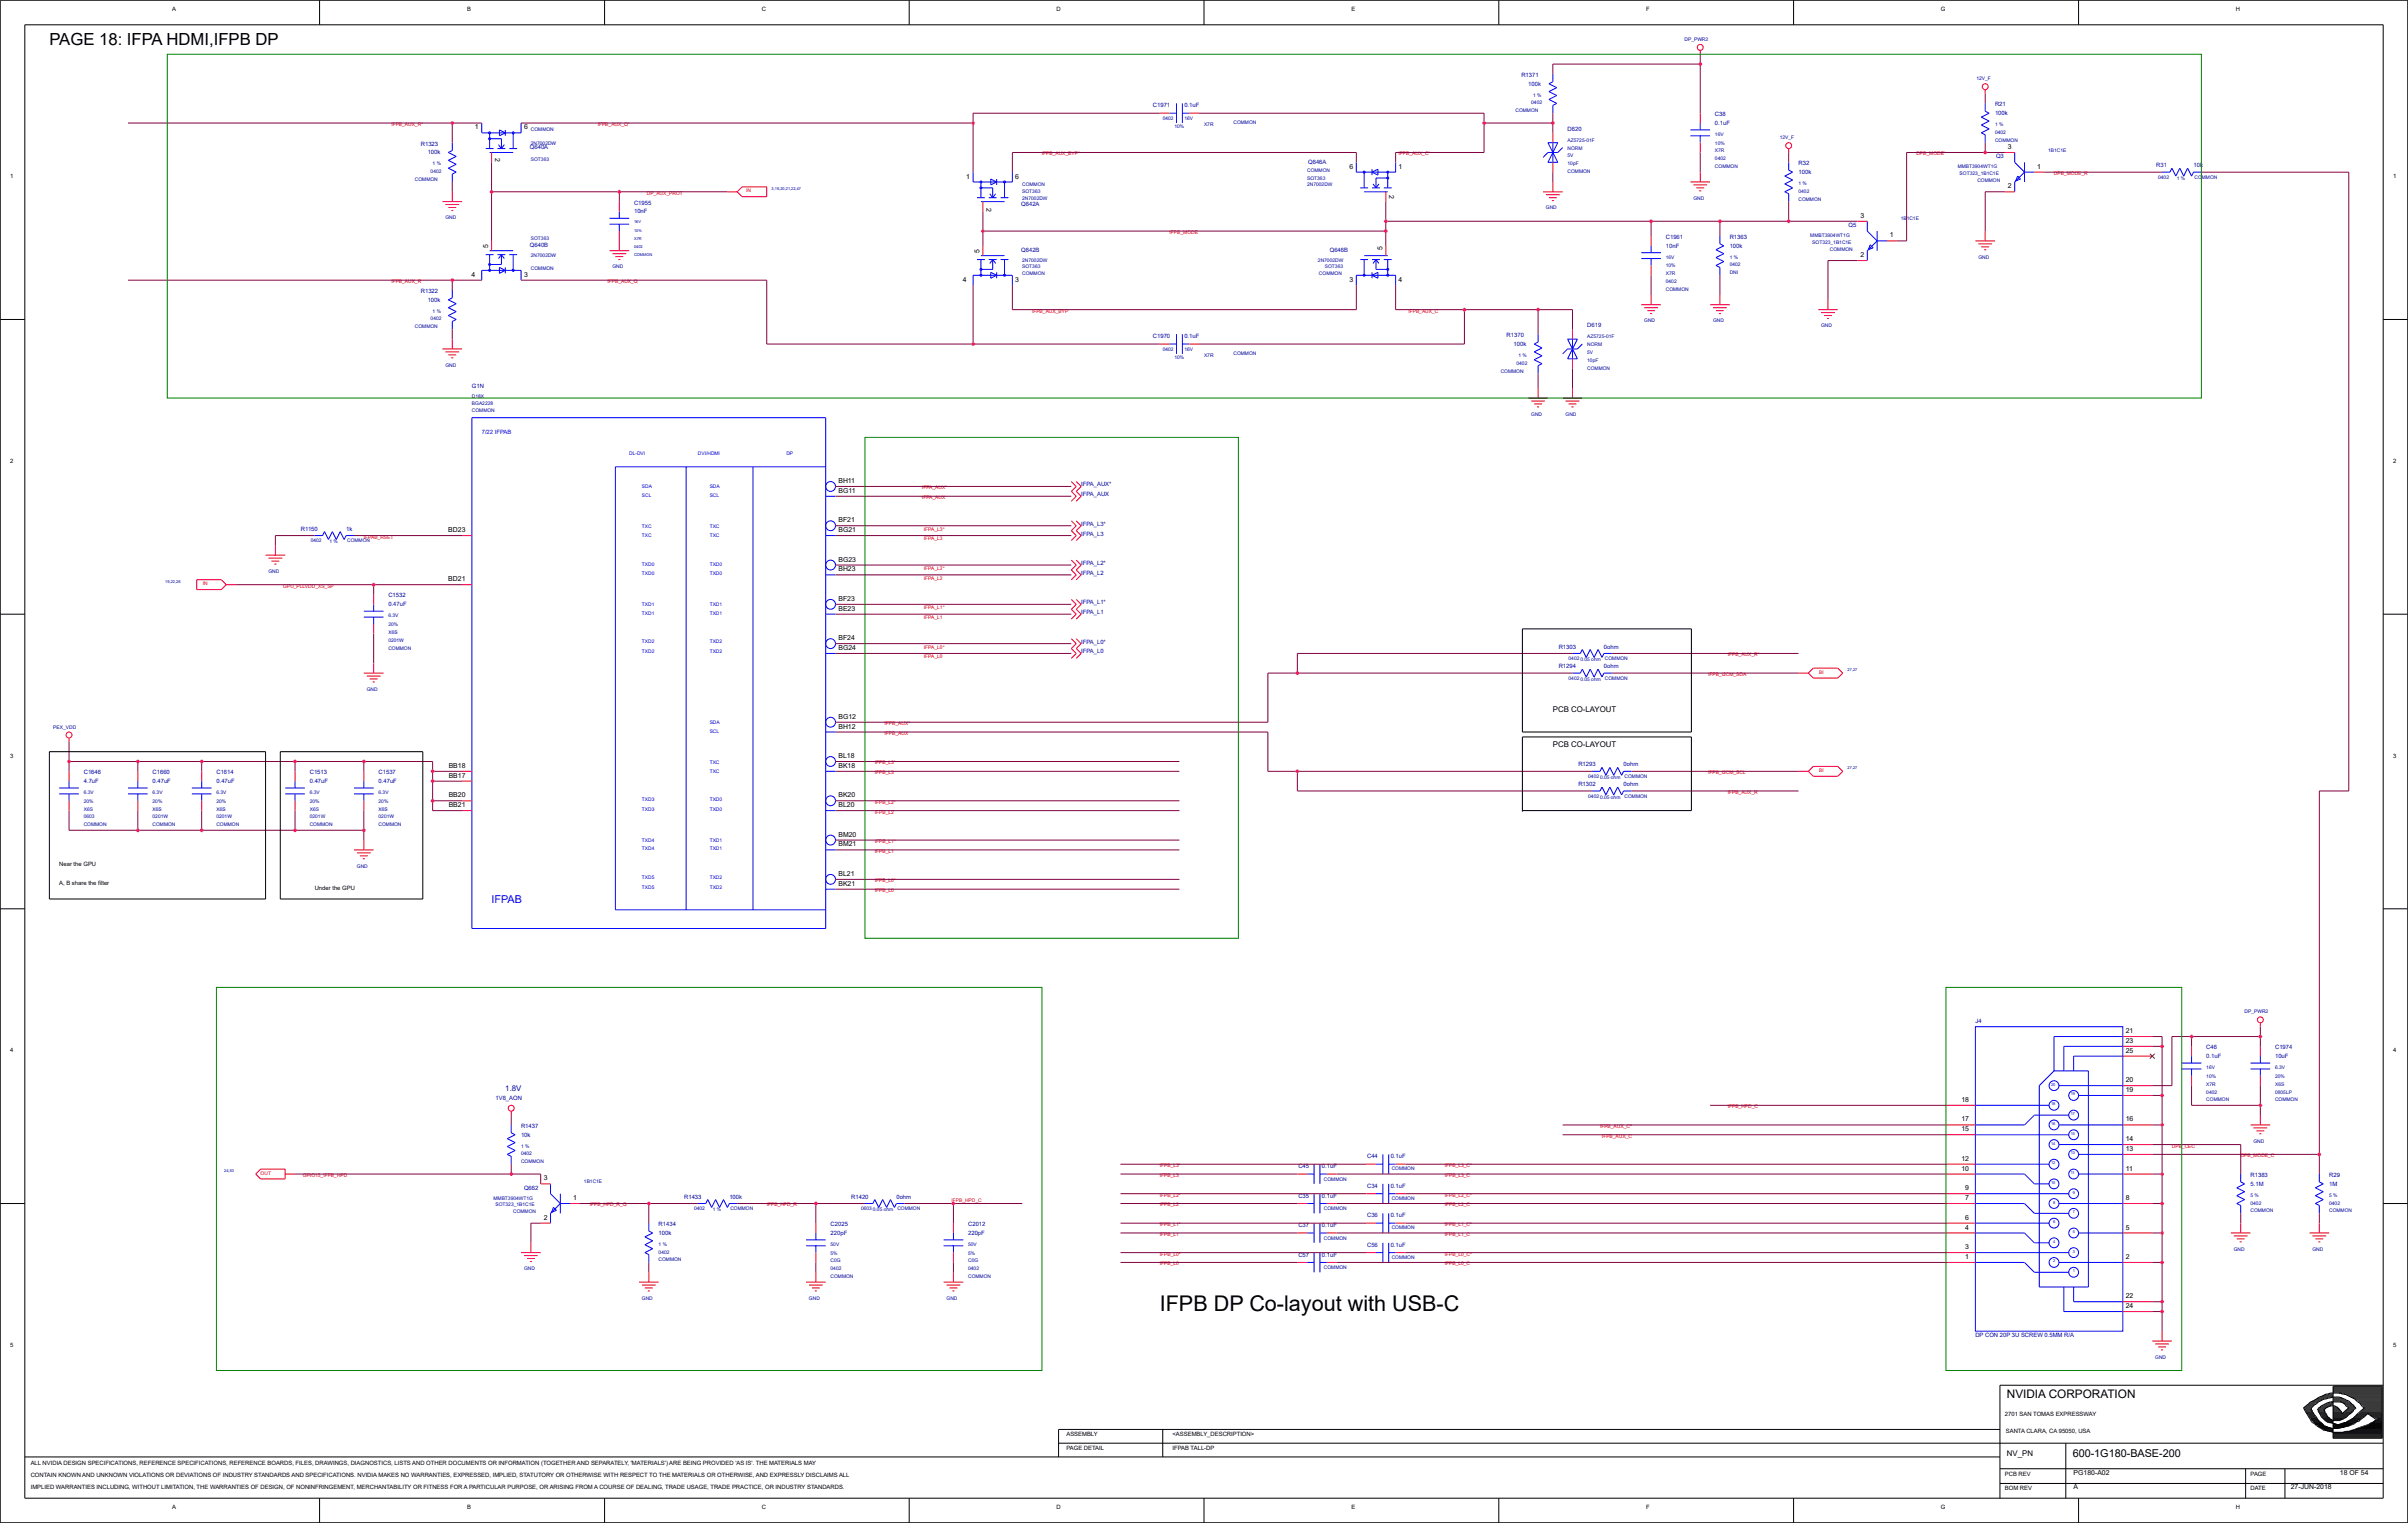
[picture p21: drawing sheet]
<svg xmlns="http://www.w3.org/2000/svg" width="158mm" height="100mm" viewBox="0 0 158 100" stroke-linecap="round" stroke-linejoin="round" font-family="sans-serif">
<defs><g id="words">
<text font-size="1.4" x="76.1" y="86.1">IFPB DP Co-layout with USB-C</text>
<text font-size="1.1" x="3.2" y="3">PAGE 18: IFPA HDMI,IFPB DP</text>
<text font-size=".8" x="131.7" y="91.8">NVIDIA CORPORATION</text>
<text font-size=".7" fill="#00f" x="32.3" y="59.3">IFPAB</text>
<text font-size=".7" x="136.1" y="95.7">600-1G180-BASE-200</text>
<g font-size=".5">
<text x="31.2" y="8.5">1</text>
<text x="32.5" y="10.4" transform="rotate(90 32.5 10.4)">2</text>
<text x="34.4" y="8.5">6</text>
<text x="63.4" y="11.7">1</text>
<text x="66.7" y="11.7">6</text>
<text x="88.6" y="11.1">6</text>
<text x="91.8" y="11.1">1</text>
<text x="131.8" y="9.8">3</text>
<text x="133.7" y="11.1">1</text>
<text x="32" y="16.3" transform="rotate(-90 32 16.3)">5</text>
<text x="64.3" y="16.6" transform="rotate(-90 64.3 16.6)">5</text>
<text x="64.7" y="13.6" transform="rotate(90 64.7 13.6)">2</text>
<text x="90.7" y="16.4" transform="rotate(-90 90.7 16.4)">5</text>
<text x="91.2" y="12.8" transform="rotate(90 91.2 12.8)">2</text>
<text x="122.1" y="16.9">2</text>
<text x="122.1" y="14.3">3</text>
<text x="124.1" y="15.6">1</text>
<text x="131.8" y="12.4">2</text>
<text x="31" y="18.2">4</text>
<text x="34.4" y="18.2">3</text>
<text x="63.2" y="18.5">4</text>
<text x="66.7" y="18.5">3</text>
<text x="88.6" y="18.5">3</text>
<text x="91.8" y="18.5">4</text>
<text x="29.4" y="34.9">BD23</text>
<text x="55" y="34.9">BG21</text>
<text x="55" y="34.3">BF21</text>
<text x="55" y="32.4">BG11</text>
<text x="55" y="31.7">BH11</text>
<text x="29.4" y="38.2">BD21</text>
<text x="55" y="40.1">BE23</text>
<text x="55" y="39.5">BF23</text>
<text x="55" y="37.5">BH23</text>
<text x="55" y="36.9">BG23</text>
<text x="55" y="47.8">BH12</text>
<text x="55" y="47.2">BG12</text>
<text x="55" y="42.7">BG24</text>
<text x="55" y="42">BF24</text>
<text x="101.9" y="46.8">PCB CO-LAYOUT</text>
<text x="29.5" y="53">BB21</text>
<text x="29.5" y="52.4">BB20</text>
<text x="29.5" y="51.1">BB17</text>
<text x="29.5" y="50.4">BB18</text>
<text x="55" y="53">BL20</text>
<text x="55" y="52.4">BK20</text>
<text x="55" y="50.4">BK18</text>
<text x="55" y="49.8">BL18</text>
<text x="101.9" y="49">PCB CO-LAYOUT</text>
<text x="55" y="58.2">BK21</text>
<text x="55" y="57.5">BL21</text>
<text x="55" y="55.6">BM21</text>
<text x="55" y="54.9">BM20</text>
<text x="139.5" y="71.7">19</text>
<text x="139.5" y="71.1">20</text>
<text x="139.5" y="67.8">21</text>
<text x="139.5" y="68.5">23</text>
<text x="139.5" y="69.1">25</text>
<text x="35.7" y="77.5">3</text>
<text x="128.8" y="76.9">10</text>
<text x="128.8" y="76.2">12</text>
<text x="128.8" y="74.3">15</text>
<text x="128.8" y="73.7">17</text>
<text x="128.8" y="72.4">18</text>
<text x="139.5" y="76.9">11</text>
<text x="139.5" y="75.6">13</text>
<text x="139.5" y="74.9">14</text>
<text x="139.5" y="73.7">16</text>
<text x="35.7" y="80.1">2</text>
<text x="37.6" y="78.8">1</text>
<text x="129" y="82.7">1</text>
<text x="129" y="82">3</text>
<text x="129" y="80.7">4</text>
<text x="129" y="80.1">6</text>
<text x="129" y="78.8">7</text>
<text x="129" y="78.2">9</text>
<text x="139.5" y="82.7">2</text>
<text x="139.5" y="80.7">5</text>
<text x="139.5" y="78.8">8</text>
<text x="139.5" y="85.3">22</text>
<text x="139.5" y="85.9">24</text>
<text x="131.7" y="95.6">NV_PN</text>
<text x="136.1" y="97.8">A</text>
<text x="136.1" y="96.8">PG180-A02</text>
<text x="150.4" y="97.8">27-JUN-2018</text>
<text x="153.6" y="96.8">18 OF 54</text>
</g>
<text font-size=".5" fill="#0000a0" x="33.2" y="71.6">1.8V</text>
<g font-size=".4">
<text x="11.3" y=".7">A</text>
<text x="30.7" y=".7">B</text>
<text x="50" y=".7">C</text>
<text x="69.4" y=".7">D</text>
<text x="88.7" y=".7">E</text>
<text x="108.1" y=".7">F</text>
<text x="127.4" y=".7">G</text>
<text x="146.8" y=".7">H</text>
<text x=".7" y="11.7">1</text>
<text x="157.1" y="11.7">1</text>
<text x=".7" y="30.4">2</text>
<text x="157.1" y="30.4">2</text>
<text x=".7" y="49.8">3</text>
<text x="157.1" y="49.8">3</text>
<text x="3.9" y="56.8">Near the GPU</text>
<text x="3.9" y="58.1">A, B share the filter</text>
<text x="20.7" y="58.5">Under the GPU</text>
<text x=".7" y="69.1">4</text>
<text x="157.1" y="69.1">4</text>
<text x=".7" y="88.5">5</text>
<text x="157.1" y="88.5">5</text>
<text x="70" y="95.2">PAGE DETAIL</text>
<text x="70" y="94.3">ASSEMBLY</text>
<text x="77" y="94.3">&lt;ASSEMBLY_DESCRIPTION&gt;</text>
<text x="77" y="95.2">IFPAB TALL-DP</text>
<text x="131.6" y="93">2701 SAN TOMAS EXPRESSWAY</text>
<text x="131.7" y="94.1">SANTA CLARA, CA 95050, USA</text>
<text x="2" y="97">CONTAIN KNOWN AND UNKNOWN VIOLATIONS OR DEVIATIONS OF INDUSTRY STANDARDS AND SPECIFICATIONS. NVIDIA MAKES NO WARRANTIES, EXPRESSED, IMPLIED, STATUTORY OR OTHERWISE WITH RESPECT TO THE MATERIALS OR OTHERWISE, AND EXPRESSLY DISCLAIMS ALL</text>
<text x="2" y="96.2">ALL NVIDIA DESIGN SPECIFICATIONS, REFERENCE SPECIFICATIONS, REFERENCE BOARDS, FILES, DRAWINGS, DIAGNOSTICS, LISTS AND OTHER DOCUMENTS OR INFORMATION (TOGETHER AND SEPARATELY, 'MATERIALS') ARE BEING PROVIDED 'AS IS'. THE MATERIALS MAY</text>
<text x="2" y="97.8">IMPLIED WARRANTIES INCLUDING, WITHOUT LIMITATION, THE WARRANTIES OF DESIGN, OF NONINFRINGEMENT, MERCHANTABILITY OR FITNESS FOR A PARTICULAR PURPOSE, OR ARISING FROM A COURSE OF DEALING, TRADE USAGE, TRADE PRACTICE, OR INDUSTRY STANDARDS.</text>
<text x="11.3" y="99.1">A</text>
<text x="30.7" y="99.1">B</text>
<text x="50" y="99.1">C</text>
<text x="69.4" y="99.1">D</text>
<text x="88.7" y="99.1">E</text>
<text x="108.1" y="99.1">F</text>
<text x="127.4" y="99.1">G</text>
<text x="131.6" y="97.9">BOM REV</text>
<text x="131.6" y="96.9">PCB REV</text>
<text x="146.8" y="99.1">H</text>
<text x="147.7" y="96.9">PAGE</text>
<text x="147.7" y="97.9">DATE</text>
</g>
<g font-size=".4" fill="#0000a0">
<text x="99.9" y="5">R1371</text>
<text x="100.3" y="5.6">100k</text>
<text x="27.6" y="9.6">R1323</text>
<text x="28.1" y="10.1">100k</text>
<text x="34.8" y="9.8">Q640A</text>
<text x="75.7" y="7">C1971</text>
<text x="77.7" y="7">0.1uF</text>
<text x="85.9" y="10.8">Q646A</text>
<text x="102.9" y="8.6">D620</text>
<text x="112.6" y="7.6">C38</text>
<text x="112.6" y="8.2">0.1uF</text>
<text x="118.1" y="10.9">R32</text>
<text x="118.1" y="11.4">100k</text>
<text x="131" y="7">R21</text>
<text x="131" y="7.6">100k</text>
<text x="131" y="10.4">Q3</text>
<text x="141.5" y="11">R31</text>
<text x="144" y="11">10k</text>
<text x="34.8" y="16.2">Q640B</text>
<text x="41.6" y="13.4">C1955</text>
<text x="41.6" y="14">10nF</text>
<text x="67" y="16.5">Q642B</text>
<text x="67" y="13.5">Q642A</text>
<text x="87.3" y="16.5">Q646B</text>
<text x="109.4" y="15.7">C1961</text>
<text x="109.4" y="16.3">10nF</text>
<text x="113.6" y="15.7">R1363</text>
<text x="113.6" y="16.3">100k</text>
<text x="121.4" y="14.9">Q5</text>
<text x="27.6" y="19.2">R1322</text>
<text x="28.1" y="19.8">100k</text>
<text x="75.7" y="22.2">C1970</text>
<text x="77.7" y="22.2">0.1uF</text>
<text x="98.9" y="22.1">R1370</text>
<text x="99.4" y="22.7">100k</text>
<text x="104.2" y="21.5">D619</text>
<text x="31" y="25.5">G1N</text>
<text x="19.8" y="34.9">R1150</text>
<text x="22.7" y="34.9">1k</text>
<text x="71" y="31.9">IFPA_AUX*</text>
<text x="71" y="32.6">IFPA_AUX</text>
<text x="71" y="34.5">IFPA_L3*</text>
<text x="71" y="35.2">IFPA_L3</text>
<text x="25.5" y="39.2">C1532</text>
<text x="25.5" y="39.8">0.47uF</text>
<text x="71" y="37.1">IFPA_L2*</text>
<text x="71" y="37.8">IFPA_L2</text>
<text x="71" y="39.7">IFPA_L1*</text>
<text x="71" y="40.3">IFPA_L1</text>
<text x="71" y="42.3">IFPA_L0*</text>
<text x="71" y="42.9">IFPA_L0</text>
<text x="102.3" y="42.6">R1303</text>
<text x="102.3" y="43.9">R1294</text>
<text x="105.3" y="42.6">0ohm</text>
<text x="105.3" y="43.9">0ohm</text>
<text x="5.5" y="50.8">C1646</text>
<text x="5.5" y="51.4">4.7uF</text>
<text x="10" y="50.8">C1660</text>
<text x="10" y="51.4">0.47uF</text>
<text x="14.2" y="50.8">C1614</text>
<text x="14.2" y="51.4">0.47uF</text>
<text x="20.3" y="50.8">C1513</text>
<text x="20.3" y="51.4">0.47uF</text>
<text x="24.9" y="50.8">C1537</text>
<text x="24.9" y="51.4">0.47uF</text>
<text x="103.6" y="50.3">R1293</text>
<text x="103.6" y="51.6">R1302</text>
<text x="106.6" y="50.3">0ohm</text>
<text x="106.6" y="51.6">0ohm</text>
<text x="129.7" y="67.2">J4</text>
<text x="144.8" y="68.9">C46</text>
<text x="144.8" y="69.5">0.1uF</text>
<text x="149.4" y="68.9">C1974</text>
<text x="149.4" y="69.5">10uF</text>
<text x="32.5" y="72.3">1V8_AON</text>
<text x="34.2" y="74.1">R1437</text>
<text x="34.2" y="74.7">10k</text>
<text x="85.2" y="76.7">C45</text>
<text x="86.8" y="76.7">0.1uF</text>
<text x="89.7" y="76.1">C44</text>
<text x="91.3" y="76.1">0.1uF</text>
<text x="147.7" y="77.3">R1383</text>
<text x="147.7" y="77.9">5.1M</text>
<text x="152.9" y="77.3">R29</text>
<text x="152.9" y="77.9">1M</text>
<text x="34.4" y="78.1">Q662</text>
<text x="43.2" y="80.5">R1434</text>
<text x="43.2" y="81.1">100k</text>
<text x="44.9" y="78.7">R1433</text>
<text x="47.9" y="78.7">100k</text>
<text x="54.5" y="80.5">C2025</text>
<text x="54.5" y="81.1">220pF</text>
<text x="55.9" y="78.7">R1420</text>
<text x="58.8" y="78.7">0ohm</text>
<text x="63.6" y="80.5">C2012</text>
<text x="63.6" y="81.1">220pF</text>
<text x="85.2" y="82.5">C57</text>
<text x="85.2" y="80.6">C37</text>
<text x="85.2" y="78.7">C35</text>
<text x="86.8" y="82.5">0.1uF</text>
<text x="86.8" y="80.6">0.1uF</text>
<text x="86.8" y="78.7">0.1uF</text>
<text x="89.7" y="81.9">C56</text>
<text x="89.7" y="79.9">C36</text>
<text x="89.7" y="78">C34</text>
<text x="91.3" y="81.9">0.1uF</text>
<text x="91.3" y="79.9">0.1uF</text>
<text x="91.3" y="78">0.1uF</text>
<text x="129.7" y="87.8">DP CON 20P 3U SCREW 0.5MM R/A</text>
</g>
<text font-size=".4" fill="#00f" x="31.6" y="28.5">7/22 IFPAB</text>
<g font-size=".3" fill="#0000a0">
<text x="110.6" y="2.7">DP_PWR2</text>
<text x="129.7" y="5.2">12V_F</text>
<text x="27.2" y="11.9">COMMON</text>
<text x="28.3" y="11.4">0402</text>
<text x="28.4" y="10.9">1 %</text>
<text x="34.9" y="8.6">COMMON</text>
<text x="34.9" y="10.6">SOT363</text>
<text x="34.9" y="9.5">2N7002DW</text>
<text x="76.3" y="7.9">0402</text>
<text x="77.1" y="8.4">10%</text>
<text x="77.7" y="7.9">16V</text>
<text x="79" y="8.3">X7R</text>
<text x="81" y="8.1">COMMON</text>
<text x="85.8" y="11.3">COMMON</text>
<text x="85.8" y="11.8">SOT363</text>
<text x="99.5" y="7.4">COMMON</text>
<text x="100.5" y="6.9">0402</text>
<text x="100.6" y="6.3">1 %</text>
<text x="102.9" y="11.4">COMMON</text>
<text x="102.9" y="10.3">5V</text>
<text x="102.9" y="9.8">NORM</text>
<text x="102.9" y="9.3">AZ5725-01F</text>
<text x="102.9" y="10.9">10pF</text>
<text x="112.6" y="11">COMMON</text>
<text x="112.6" y="8.9">16V</text>
<text x="112.6" y="9.5">10%</text>
<text x="112.6" y="10">X7R</text>
<text x="112.6" y="10.5">0402</text>
<text x="116.8" y="9.1">12V_F</text>
<text x="128.5" y="11">MMBT3904WT1G</text>
<text x="128.6" y="11.5">SOT323_1B1C1E</text>
<text x="129.8" y="12">COMMON</text>
<text x="131" y="9.3">COMMON</text>
<text x="131" y="8.3">1 %</text>
<text x="131" y="8.8">0402</text>
<text x="134.5" y="10">1B1C1E</text>
<text x="141.7" y="11.8">0402</text>
<text x="142.9" y="11.8">1 %</text>
<text x="144.1" y="11.8">COMMON</text>
<text x="29.2" y="14.4">GND</text>
<text x="34.9" y="17.8">COMMON</text>
<text x="34.9" y="15.8">SOT363</text>
<text x="34.9" y="16.9">2N7002DW</text>
<text x="40.2" y="17.6">GND</text>
<text x="41.6" y="16.8">COMMON</text>
<text x="41.6" y="14.7">16V</text>
<text x="41.6" y="15.2">10%</text>
<text x="41.6" y="15.8">X7R</text>
<text x="41.6" y="16.3">0402</text>
<text x="50.7" y="12.5">3,19,20,21,22,47</text>
<text x="67.1" y="17.2">2N7002DW</text>
<text x="67.1" y="17.6">SOT363</text>
<text x="67.1" y="12.2">COMMON</text>
<text x="67.1" y="12.7">SOT363</text>
<text x="67.1" y="13.1">2N7002DW</text>
<text x="85.8" y="12.2">2N7002DW</text>
<text x="86.5" y="17.2">2N7002DW</text>
<text x="87" y="17.6">SOT363</text>
<text x="101.5" y="13.8">GND</text>
<text x="109.4" y="17.6">10%</text>
<text x="109.4" y="17">16V</text>
<text x="111.2" y="13.1">GND</text>
<text x="113.6" y="17">1 %</text>
<text x="113.6" y="17.5">0402</text>
<text x="118.1" y="13.2">COMMON</text>
<text x="118.1" y="12.7">0402</text>
<text x="118.1" y="12.1">1 %</text>
<text x="118.8" y="15.6">MMBT3904WT1G</text>
<text x="119" y="16">SOT323_1B1C1E</text>
<text x="120.1" y="16.5">COMMON</text>
<text x="124.8" y="14.5">1B1C1E</text>
<text x="129.9" y="17">GND</text>
<text x="27.2" y="21.6">COMMON</text>
<text x="28.3" y="21">0402</text>
<text x="28.4" y="20.5">1 %</text>
<text x="67.1" y="18.1">COMMON</text>
<text x="76.3" y="23">0402</text>
<text x="77.1" y="23.6">10%</text>
<text x="77.7" y="23">16V</text>
<text x="79" y="23.4">X7R</text>
<text x="81" y="23.3">COMMON</text>
<text x="86.6" y="18.1">COMMON</text>
<text x="99.6" y="23.9">0402</text>
<text x="99.7" y="23.4">1 %</text>
<text x="104.2" y="23.2">5V</text>
<text x="104.2" y="23.8">10pF</text>
<text x="104.2" y="22.7">NORM</text>
<text x="104.2" y="22.2">AZ5725-01F</text>
<text x="107.9" y="21.2">GND</text>
<text x="109.4" y="19.1">COMMON</text>
<text x="109.4" y="18.1">X7R</text>
<text x="109.4" y="18.6">0402</text>
<text x="112.5" y="21.2">GND</text>
<text x="113.6" y="18">DNI</text>
<text x="119.5" y="21.5">GND</text>
<text x="29.2" y="24.1">GND</text>
<text x="31" y="26.6">BGA2228</text>
<text x="31" y="26.1">D18X</text>
<text x="31" y="27">COMMON</text>
<text x="98.5" y="24.5">COMMON</text>
<text x="100.5" y="27.3">GND</text>
<text x="102.8" y="27.3">GND</text>
<text x="104.2" y="24.3">COMMON</text>
<text x="20.4" y="35.6">0402</text>
<text x="21.6" y="35.7">1 %</text>
<text x="22.8" y="35.6">COMMON</text>
<text x="10.9" y="38.3">19,22,26</text>
<text x="17.6" y="37.6">GND</text>
<text x="25.5" y="41.6">X6S</text>
<text x="25.5" y="40.5">6.3V</text>
<text x="25.5" y="41.1">20%</text>
<text x="3.5" y="47.9">PEX_VDD</text>
<text x="24.1" y="45.4">GND</text>
<text x="25.5" y="42.7">COMMON</text>
<text x="25.5" y="42.1">0201W</text>
<text x="103" y="43.4">0402</text>
<text x="103" y="44.7">0402</text>
<text x="103.7" y="43.4">0.05 ohm</text>
<text x="103.7" y="44.7">0.05 ohm</text>
<text x="105.4" y="43.4">COMMON</text>
<text x="105.4" y="44.7">COMMON</text>
<text x="121.3" y="44.1">27,27</text>
<text x="5.5" y="53.8">0603</text>
<text x="5.5" y="53.2">X6S</text>
<text x="5.5" y="52.7">20%</text>
<text x="5.5" y="52.1">6.3V</text>
<text x="10" y="53.8">0201W</text>
<text x="10" y="52.7">20%</text>
<text x="10" y="52.1">6.3V</text>
<text x="10" y="53.2">X6S</text>
<text x="14.2" y="53.2">X6S</text>
<text x="14.2" y="53.8">0201W</text>
<text x="14.2" y="52.7">20%</text>
<text x="14.2" y="52.1">6.3V</text>
<text x="20.3" y="53.8">0201W</text>
<text x="20.3" y="52.1">6.3V</text>
<text x="20.3" y="52.7">20%</text>
<text x="20.3" y="53.2">X6S</text>
<text x="24.9" y="52.1">6.3V</text>
<text x="24.9" y="53.2">X6S</text>
<text x="24.9" y="52.7">20%</text>
<text x="24.9" y="53.8">0201W</text>
<text x="104.3" y="51.1">0402</text>
<text x="104.3" y="52.4">0402</text>
<text x="105" y="51.2">0.05 ohm</text>
<text x="105" y="52.5">0.05 ohm</text>
<text x="106.6" y="51.1">COMMON</text>
<text x="106.6" y="52.4">COMMON</text>
<text x="121.3" y="50.5">27,27</text>
<text x="5.5" y="54.3">COMMON</text>
<text x="10" y="54.3">COMMON</text>
<text x="14.2" y="54.3">COMMON</text>
<text x="20.3" y="54.3">COMMON</text>
<text x="23.4" y="57">GND</text>
<text x="24.9" y="54.3">COMMON</text>
<text x="144.8" y="71.8">0402</text>
<text x="144.8" y="71.3">X7R</text>
<text x="144.8" y="70.8">10%</text>
<text x="144.8" y="70.2">16V</text>
<text x="147.4" y="66.5">DP_PWR2</text>
<text x="149.4" y="70.8">20%</text>
<text x="149.4" y="71.3">X6S</text>
<text x="149.4" y="70.2">6.3V</text>
<text x="149.4" y="71.8">0805LP</text>
<text x="14.7" y="77">24,53</text>
<text x="34.2" y="76.4">COMMON</text>
<text x="34.2" y="75.9">0402</text>
<text x="34.2" y="75.4">1 %</text>
<text x="38.3" y="77.7">1B1C1E</text>
<text x="86.9" y="77.6">COMMON</text>
<text x="91.4" y="76.8">COMMON</text>
<text x="144.8" y="72.3">COMMON</text>
<text x="147.9" y="75">GND</text>
<text x="149.4" y="72.3">COMMON</text>
<text x="32.4" y="78.8">MMBT3904WT1G</text>
<text x="32.5" y="79.2">SOT323_1B1C1E</text>
<text x="33.7" y="79.7">COMMON</text>
<text x="34.4" y="83.4">GND</text>
<text x="43.2" y="82.8">COMMON</text>
<text x="43.2" y="82.3">0402</text>
<text x="43.2" y="81.8">1 %</text>
<text x="45.6" y="79.5">0402</text>
<text x="46.8" y="79.6">1 %</text>
<text x="47.9" y="79.5">COMMON</text>
<text x="54.5" y="83.9">COMMON</text>
<text x="54.5" y="82.4">5%</text>
<text x="54.5" y="81.8">50V</text>
<text x="54.5" y="82.9">C0G</text>
<text x="54.5" y="83.4">0402</text>
<text x="56.5" y="79.5">0603</text>
<text x="57.3" y="79.6">0.05 ohm</text>
<text x="58.9" y="79.5">COMMON</text>
<text x="63.6" y="83.9">COMMON</text>
<text x="63.6" y="82.4">5%</text>
<text x="63.6" y="82.9">C0G</text>
<text x="63.6" y="83.4">0402</text>
<text x="63.6" y="81.8">50V</text>
<text x="86.9" y="83.4">COMMON</text>
<text x="86.9" y="81.4">COMMON</text>
<text x="86.9" y="79.5">COMMON</text>
<text x="91.4" y="82.7">COMMON</text>
<text x="91.4" y="80.7">COMMON</text>
<text x="91.4" y="78.8">COMMON</text>
<text x="146.6" y="82.1">GND</text>
<text x="147.7" y="79.6">COMMON</text>
<text x="147.7" y="79.1">0402</text>
<text x="147.7" y="78.6">5 %</text>
<text x="151.8" y="82.1">GND</text>
<text x="152.9" y="79.6">COMMON</text>
<text x="152.9" y="79.1">0402</text>
<text x="152.9" y="78.6">5 %</text>
<text x="42.1" y="85.4">GND</text>
<text x="53.1" y="85.4">GND</text>
<text x="62.1" y="85.4">GND</text>
<text x="141.5" y="89.2">GND</text>
</g>
<g font-size=".3" fill="#f00">
<text x="25.7" y="8.3">IFPB_AUX_R*</text>
<text x="39.2" y="8.3">IFPB_AUX_Q*</text>
<text x="68.4" y="10.2">IFPB_AUX_BYP*</text>
<text x="91.8" y="10.2">IFPB_AUX_C*</text>
<text x="125.8" y="10.2">DPB_MODE*</text>
<text x="134.8" y="11.5">DPB_MODE_R</text>
<text x="42.5" y="12.8">DP_AUX_PROT</text>
<text x="49" y="12.6">IN</text>
<text x="76.8" y="15.4">IFPB_MODE</text>
<text x="25.7" y="18.6">IFPB_AUX_R</text>
<text x="39.9" y="18.6">IFPB_AUX_Q</text>
<text x="67.7" y="20.5">IFPB_AUX_BYP</text>
<text x="92.5" y="20.5">IFPB_AUX_C</text>
<text x="23.9" y="35.4">IFPAB_RSET</text>
<text x="60.5" y="32.8">IFPA_AUX</text>
<text x="60.5" y="32.1">IFPA_AUX*</text>
<text x="60.7" y="35.5">IFPA_L3</text>
<text x="60.7" y="34.9">IFPA_L3*</text>
<text x="13.3" y="38.4">IN</text>
<text x="18.6" y="38.6">GPU_PLLVDD_XS_SP</text>
<text x="60.7" y="40.7">IFPA_L1</text>
<text x="60.7" y="40">IFPA_L1*</text>
<text x="60.7" y="38.1">IFPA_L2</text>
<text x="60.7" y="37.4">IFPA_L2*</text>
<text x="58.1" y="47.6">IFPB_AUX*</text>
<text x="60.7" y="43.2">IFPA_L0</text>
<text x="60.7" y="42.6">IFPA_L0*</text>
<text x="112.1" y="44.4">IFPB_I2CM_SDA</text>
<text x="113.4" y="43.1">IFPB_AUX_R*</text>
<text x="119.4" y="44.2">BI</text>
<text x="57.4" y="53.4">IFPB_L2</text>
<text x="57.4" y="52.8">IFPB_L2*</text>
<text x="57.4" y="50.8">IFPB_L3</text>
<text x="57.4" y="50.2">IFPB_L3*</text>
<text x="58.1" y="48.3">IFPB_AUX</text>
<text x="112.1" y="50.8">IFPB_I2CM_SCL</text>
<text x="113.4" y="52.1">IFPB_AUX_R</text>
<text x="119.4" y="50.7">BI</text>
<text x="57.4" y="58.6">IFPB_L0</text>
<text x="57.4" y="57.9">IFPB_L0*</text>
<text x="57.4" y="56">IFPB_L1</text>
<text x="57.4" y="55.4">IFPB_L1*</text>
<text x="17.1" y="77.1">OUT</text>
<text x="19.9" y="77.3">GPIO15_IFPB_HPD</text>
<text x="76.1" y="77.3">IFPB_L3</text>
<text x="76.1" y="76.7">IFPB_L3*</text>
<text x="94.8" y="77.3">IFPB_L3_C</text>
<text x="94.8" y="76.7">IFPB_L3_C*</text>
<text x="105" y="74.1">IFPB_AUX_C*</text>
<text x="105.2" y="74.7">IFPB_AUX_C</text>
<text x="113.4" y="72.8">IFPB_HPD_C</text>
<text x="142.6" y="75.4">DPB_CEC</text>
<text x="147.1" y="76">DPB_MODE_C</text>
<text x="38.7" y="79.2">IFPB_HPD_R_Q</text>
<text x="50.3" y="79.2">IFPB_HPD_R</text>
<text x="62.5" y="78.9">IFPB_HPD_C</text>
<text x="76.1" y="83.1">IFPB_L0</text>
<text x="76.1" y="82.5">IFPB_L0*</text>
<text x="76.1" y="81.2">IFPB_L1</text>
<text x="76.1" y="80.5">IFPB_L1*</text>
<text x="76.1" y="79.2">IFPB_L2</text>
<text x="76.1" y="78.6">IFPB_L2*</text>
<text x="94.8" y="83.1">IFPB_L0_C</text>
<text x="94.8" y="82.5">IFPB_L0_C*</text>
<text x="94.8" y="81.2">IFPB_L1_C</text>
<text x="94.8" y="80.5">IFPB_L1_C*</text>
<text x="94.8" y="79.2">IFPB_L2_C</text>
<text x="94.8" y="78.6">IFPB_L2_C*</text>
</g>
<g font-size=".3" fill="#00f">
<text x="41.3" y="29.9">DL-DVI</text>
<text x="45.8" y="29.9">DVI/HDMI</text>
<text x="51.6" y="29.9">DP</text>
<text x="42.1" y="32">SDA</text>
<text x="42.1" y="32.6">SCL</text>
<text x="42.1" y="34.7">TXC</text>
<text x="42.1" y="35.3">TXC</text>
<text x="46.6" y="32">SDA</text>
<text x="46.6" y="32.6">SCL</text>
<text x="46.6" y="35.3">TXC</text>
<text x="46.6" y="34.7">TXC</text>
<text x="42.1" y="37.1">TXD0</text>
<text x="42.1" y="37.8">TXD0</text>
<text x="42.1" y="39.8">TXD1</text>
<text x="42.1" y="40.4">TXD1</text>
<text x="46.6" y="37.1">TXD0</text>
<text x="46.6" y="37.8">TXD0</text>
<text x="46.6" y="40.4">TXD1</text>
<text x="46.6" y="39.8">TXD1</text>
<text x="42.1" y="42.2">TXD2</text>
<text x="42.1" y="42.9">TXD2</text>
<text x="46.6" y="42.9">TXD2</text>
<text x="46.6" y="42.2">TXD2</text>
<text x="46.6" y="47.5">SDA</text>
<text x="42.1" y="53.3">TXD3</text>
<text x="42.1" y="52.6">TXD3</text>
<text x="46.6" y="52.6">TXD0</text>
<text x="46.6" y="53.3">TXD0</text>
<text x="46.6" y="48.1">SCL</text>
<text x="46.6" y="50.8">TXC</text>
<text x="46.6" y="50.2">TXC</text>
<text x="42.1" y="55.8">TXD4</text>
<text x="42.1" y="58.4">TXD5</text>
<text x="42.1" y="57.7">TXD5</text>
<text x="42.1" y="55.3">TXD4</text>
<text x="46.6" y="55.3">TXD1</text>
<text x="46.6" y="55.8">TXD1</text>
<text x="46.6" y="57.7">TXD2</text>
<text x="46.6" y="58.4">TXD2</text>
<text x="134.6" y="71.3">20</text>
<text x="135.9" y="71.9">19</text>
<text x="134.6" y="76.5">12</text>
<text x="134.6" y="77.7">10</text>
<text x="134.6" y="73.9">16</text>
<text x="134.6" y="75.2">14</text>
<text x="134.6" y="72.6">18</text>
<text x="135.9" y="75.8">13</text>
<text x="135.9" y="74.5">15</text>
<text x="135.9" y="77.1">11</text>
<text x="135.9" y="73.2">17</text>
<text x="134.8" y="79">8</text>
<text x="134.8" y="81.6">4</text>
<text x="134.8" y="82.9">2</text>
<text x="134.8" y="80.3">6</text>
<text x="136.1" y="82.3">3</text>
<text x="136.1" y="83.6">1</text>
<text x="136.1" y="81">5</text>
<text x="136.1" y="79.7">7</text>
<text x="136.1" y="78.4">9</text>
</g>
</g></defs>
<g fill="none" stroke="#00f" stroke-width=".07">
<path d="M29.7 9.4v.5M29.7 11.4v.6M29.7 19v.6M31.6 8.1v.6h2.6v-.6M31.6 18.4v-.6h2.6v.6M31.9 16.7h.5M31.9 9.8h.5M32.1 10h1.6M32.1 9.1h.8v.7M32.1 16.5h1.6M32.1 8.7v1.1M32.1 16.7v1.1"/>
<path d="M32.7 16.7h.5M32.7 9.8h.5M32.8 8.5v.4M32.8 17.6v.3M32.9 16.7v.7h-.8M33.2 8.5v.4M33.2 17.6v.3M33.4 16.7h.5M33.4 9.8h.5M33.7 8.7v1.1M33.7 16.7v1.1M40 14.3h1.3"/>
<path d="M40 14.7h1.3M40.7 13.9v.4M40.7 14.7v.5M63.9 11.3v.7h2.6v-.7M63.9 18.7v-.6h2.6v.6M64.1 17h.6M64.1 13h.6M64.4 12.3h.8v.7M64.4 16.8h1.5M64.4 12v1M64.4 17v1.1M64.4 13.2h1.5"/>
<path d="M64.9 17h.5M64.9 13h.5M65 11.8v.3M65 17.9v.4M65.2 17v.7h-.8M65.4 11.8v.3M65.4 17.9v.4M65.7 17h.5M65.7 13h.5M65.9 12v1M65.9 17v1.1M76.8 7.4h.4"/>
<path d="M77.2 6.8v1.3M77.6 6.8v1.3M77.6 7.4h.5M89 18.7v-.6h2.6v.6M89 10.7v.6h2.6v-.6M89.3 17h.5M89.3 12.3h.5M89.6 16.8h1.5M89.6 11.3v1M89.6 17v1.1M89.6 12.6h1.5M90.1 17h.5"/>
<path d="M90.1 12.3h.5M90.1 11.1v.4M90.1 17.9v.4M90.3 17v.7h.8M90.5 11.1v.4M90.5 17.9v.4M90.8 17h.6M90.8 12.3h.6M91.1 11.7h-.8v.6M91.1 11.3v1M91.1 17v1.1M101.6 9.4h.7"/>
<path d="M101.6 10.7h.7M101.6 10h.7M101.9 4.9v.5M101.9 6.9v.5M101.9 9.4v1.3M107.7 16.6h1.3M107.7 17h1.3M108.4 16.1v.5M108.4 17v.4M111 8.5h1.3M111 8.9h1.3M111.6 8.1v.4"/>
<path d="M111.6 8.9v.5M112.9 15.5v.5M112.9 17.6v.5M117.4 10.7v.5M117.4 12.7v.5M122.6 14.5v.7M122.6 16.5v.6M123.2 15.8h.7M123.2 15.2v1.3M130.3 6.8v.5M130.3 8.9v.5M132.3 10v.7"/>
<path d="M132.3 12v.6M132.9 11.3h.6M132.9 10.7v1.3M141.9 11.3h.5M144 11.3h.5M20.7 35.2h.5M22.7 35.2h.5M24.5 39.7v.4M29.7 21.1v.5M31 27.4h23.2v33.6h-23.2zM45 30.7v29.1M49.4 30.7v29.1"/>
<path d="M54.2 35.2h.6M54.2 30.7h-13.8v29.1h13.8M54.2 32.6h.6M54.2 37.8h.6M76.8 22.6h.4M77.2 21.9v1.3M77.6 22.6h.5M77.6 21.9v1.3M101 21.9v.6M101 24v.5M102.9 22.3h.7M102.9 23.6h.7"/>
<path d="M102.9 22.9h.7M103.2 22.3v1.3M3.9 51.8h1.3M3.9 52.1h1.3M4.5 51.3v.5M4.5 52.1v.5M8.4 51.8h1.3M8.4 52.1h1.3M9 51.3v.5M9 52.1v.5M12.6 51.8h1.3M12.6 52.1h1.3"/>
<path d="M13.2 51.3v.5M13.2 52.1v.5M18.7 51.8h1.3M18.7 52.1h1.3M19.4 51.3v.5M19.4 52.1v.5M23.2 51.8h1.3M23.2 52.1h1.3M23.9 51.3v.5M23.9 52.1v.5M23.9 40.1h1.3M23.9 40.5h1.3"/>
<path d="M24.5 40.5v.5M54.2 42.9h.6M54.2 40.3h.6M54.2 48.1h.6M54.2 50.7h.6M54.2 53.2h.6M54.2 55.8h.6M54.2 58.4h.6M103.2 42.9h.5M103.2 44.2h.5M104.5 50.7h.5M104.5 51.9h.5"/>
<path d="M105.3 42.9h.5M105.3 44.2h.5M106.6 50.7h.5M106.6 51.9h.5M33.6 73.9v.5M33.6 75.9v.6M36.1 77.7v.7M36.1 79.7v.6M36.8 79h.6M36.8 78.4v1.3M45.8 79h.5M47.9 79h.5"/>
<path d="M56.8 79h.5M58.8 79h.6M85.8 79h.5M85.8 77.1h.5M86.3 76.5v1.2M86.3 78.4v1.3M86.6 79h.5M86.6 76.5v1.2M86.6 78.4v1.3M86.6 77.1h.5M90.3 78.4h.5M90.3 76.5h.5"/>
<path d="M90.8 75.8v1.3M90.8 77.7v1.3M90.8 79.7v1.3M91.2 75.8v1.3M91.2 77.7v1.3M91.2 79.7v1.3M91.2 78.4h.4M91.2 76.5h.4M129.7 67.4h9.7v20h-9.7zM129.7 79h3.2M129.7 77.1h3.2M129.7 78.4h6.1"/>
<path d="M129.7 76.5h4.8M129.7 74.5h6.1M129.7 73.9h3.2M129.7 72.6h4.8M133.5 79.7h2.3M133.5 77.7h1M133.5 73.2h2.3M135.2 79h4.2M135.2 71.3h4.2M135.2 75.2h4.2M135.2 73.9h4.2M136.5 77.1h2.9"/>
<path d="M136.5 71.9h2.9M136.5 75.8h2.9M139.4 69.4h-3.3v.9M139.4 68.7h-3.9v1.6M139.4 68.1h-4.6v2.2h2.3v14.2h-3.2v-13.2M143.2 69.8h1.3M143.2 70.2h1.3M143.9 69.4v.4M143.9 70.2v.5M147.1 77.1v.5M147.1 79.2v.5M147.7 69.8h1.3"/>
<path d="M147.7 70.2h1.3M148.4 69.4v.4M148.4 70.2v.5M152.3 77.1v.5M152.3 79.2v.5M42.6 80.3v.5M42.6 82.4v.5M52.9 81.4h1.3M52.9 81.8h1.3M53.6 81v.4M53.6 81.8v.5M61.9 81.4h1.3"/>
<path d="M61.9 81.8h1.3M62.6 81v.4M62.6 81.8v.5M85.8 82.9h.5M85.8 81h.5M86.3 80.3v1.3M86.3 82.3v1.3M86.6 82.9h.5M86.6 80.3v1.3M86.6 82.3v1.3M86.6 81h.5M90.3 82.3h.5"/>
<path d="M90.3 80.3h.5M90.8 81.6v1.3M91.2 82.3h.4M91.2 81.6v1.3M91.2 80.3h.4M129.7 82.9h3.2M129.7 81h3.2M129.7 82.3h6.1M129.7 80.3h4.8M133.5 83.6h2.3M133.5 81.6h1M135.2 82.9h4.2"/>
<path d="M135.5 84.5v1.6h3.9M136.1 84.5v1h3.3M136.5 81h2.9"/>
<circle cx="32.1" cy="17.8" r=".06"/>
<circle cx="32.1" cy="17.4" r=".06"/>
<circle cx="32.1" cy="9.1" r=".06"/>
<circle cx="32.1" cy="8.7" r=".06"/>
<circle cx="33.7" cy="17.8" r=".06"/>
<circle cx="33.7" cy="8.7" r=".06"/>
<circle cx="64.4" cy="11.9" r=".06"/>
<circle cx="64.4" cy="17.7" r=".06"/>
<circle cx="64.4" cy="18.1" r=".06"/>
<circle cx="64.4" cy="12.3" r=".06"/>
<circle cx="65.9" cy="12" r=".06"/>
<circle cx="65.9" cy="18.1" r=".06"/>
<circle cx="89.6" cy="11.3" r=".06"/>
<circle cx="89.6" cy="18.1" r=".06"/>
<circle cx="91.1" cy="11.7" r=".06"/>
<circle cx="91.1" cy="11.3" r=".06"/>
<circle cx="91.1" cy="17.7" r=".06"/>
<circle cx="91.1" cy="18.1" r=".06"/>
<circle cx="54.5" cy="37.1" r=".32"/>
<circle cx="54.5" cy="39.7" r=".32"/>
<circle cx="54.5" cy="31.9" r=".32"/>
<circle cx="54.5" cy="34.5" r=".32"/>
<circle cx="54.5" cy="55.2" r=".32"/>
<circle cx="54.5" cy="50" r=".32"/>
<circle cx="54.5" cy="57.8" r=".32"/>
<circle cx="54.5" cy="52.6" r=".32"/>
<circle cx="54.5" cy="47.4" r=".32"/>
<circle cx="54.5" cy="42.3" r=".32"/>
<circle cx="134.8" cy="77.7" r=".32"/>
<circle cx="134.8" cy="76.5" r=".32"/>
<circle cx="134.8" cy="79" r=".32"/>
<circle cx="134.8" cy="72.6" r=".32"/>
<circle cx="134.8" cy="71.3" r=".32"/>
<circle cx="134.8" cy="75.2" r=".32"/>
<circle cx="134.8" cy="73.9" r=".32"/>
<circle cx="136.1" cy="71.9" r=".32"/>
<circle cx="136.1" cy="78.4" r=".32"/>
<circle cx="136.1" cy="73.2" r=".32"/>
<circle cx="136.1" cy="77.1" r=".32"/>
<circle cx="136.1" cy="74.5" r=".32"/>
<circle cx="136.1" cy="79.7" r=".32"/>
<circle cx="136.1" cy="75.8" r=".32"/>
<circle cx="134.8" cy="82.9" r=".32"/>
<circle cx="134.8" cy="80.3" r=".32"/>
<circle cx="134.8" cy="81.6" r=".32"/>
<circle cx="136.1" cy="83.6" r=".32"/>
<circle cx="136.1" cy="82.3" r=".32"/>
<circle cx="136.1" cy="81" r=".32"/>
</g>
<g fill="none" stroke="#f00" stroke-width=".07">
<path d="M29 13.2h1.3M29.2 13.4h.9M29.4 13.6h.5M29.6 13.8h.2M29.7 12.6v.6M32.3 10v.7M32.3 15.8v.7M40 16.5h1.3M40.2 16.7h.9M40.4 16.9h.5M40.6 17h.1M40.7 13.2v.7"/>
<path d="M40.7 15.2v1.3M47.8 12.6h.6M48.7 12.3h1.6v.6h-1.6M64.5 13.2v.7M64.5 16.1v.7M76.1 7.4h.7M78.1 7.4h.6M91 12.6v.6M91 16.1v.7M101.3 12.6h1.3M101.5 12.8h.9M101.7 13h.5"/>
<path d="M101.9 13.2h.1M101.9 8.7v.7M101.9 10.7v.6M101.9 12v.6M108.4 15.5v.6M108.4 17.4v.7M108.4 19.4v.6M111 12h1.3M111.2 12.1h.9M111.4 12.3h.5M111.6 12.5h.1M111.6 3.3v.3"/>
<path d="M111.6 7.4v.7M111.6 9.4v.6M111.6 11.3v.7M112.9 19.4v.6M117.4 9.8v.2M120 19.7v.6M121.9 17.1h.7M121.9 14.5h.7M123.9 15.8h.6M129.7 15.8h1.3M129.9 16h.9M130.1 16.2h.5"/>
<path d="M130.3 16.4h.1M130.3 5.9v.2M130.3 15.2v.6M131.6 12.6h.7M131.6 10h.7M133.5 11.3h.7M14.5 38.1h-1.6v.6h1.6M14.9 38.4h.6M17.4 36.5h1.3M17.6 36.7h.9M17.8 36.9h.5M18 37h.1"/>
<path d="M18.1 35.8v.7M24.5 39v.7M29 22.9h1.3M29.2 23.1h.9M29.4 23.3h.5M29.6 23.5h.2M29.7 22.3v.6M30.3 38.4h.7M30.3 35.2h.7M76.1 22.6h.7M78.1 22.6h.6M100.3 26.1h1.3"/>
<path d="M100.5 26.3h.9M100.7 26.5h.5M100.9 26.7h.1M101 25.5v.6M102.6 26.1h1.3M102.8 26.3h.9M103 26.5h.5M103.2 26.7h.1M103.2 21.6v.7M103.2 23.6v.6M103.2 25.5v.6M107.7 20h1.3"/>
<path d="M107.9 20.2h.9M108.1 20.4h.5M108.3 20.6h.2M112.3 20h1.3M112.5 20.2h.9M112.6 20.4h.6M112.8 20.6h.2M119.4 20.3h1.2M119.5 20.5h1M119.7 20.7h.6M119.9 20.9h.2M4.5 48.5v.2"/>
<path d="M4.5 50.7v.6M4.5 52.6v.6M9 50.7v.6M9 52.6v.6M13.2 50.7v.6M13.2 52.6v.6M19.4 50.7v.6M19.4 52.6v.6M23.2 55.8h1.3M23.4 56h.9M23.6 56.2h.5M23.8 56.4h.1"/>
<path d="M23.9 50.7v.6M23.9 52.6v.6M23.9 55.2v.6M23.9 44.2h1.3M24.1 44.4h.9M24.3 44.6h.5M24.5 44.8h.1M24.5 41v.6M24.5 43.6v.6M30.3 53.2h.7M30.3 52.6h.7M30.3 51.3h.7"/>
<path d="M30.3 50.7h.7M118.1 50.7h.6M118.1 44.2h.6M119 43.9h1.6M119 44.5h1.6M119 50.3h1.6M119 51h1.6M17.1 76.8h1.6v.6h-1.6M18.7 77.1h.7M33.6 73v.2M35.5 77.7h.6M37.4 79h.7"/>
<path d="M85.2 79h.6M85.2 77.1h.6M87.1 79h.6M87.1 77.1h.6M89.7 78.4h.6M89.7 76.5h.6M91.6 78.4h.7M91.6 76.5h.7M127.7 79h2M127.7 77.1h2M127.7 78.4h2M127.7 76.5h2"/>
<path d="M127.7 74.5h2M127.7 73.9h2M127.7 72.6h2M139.4 79h1.9M139.4 77.1h1.9M139.4 75.8h1.9M139.4 75.2h1.9M139.4 73.9h1.9M139.4 71.9h1.9M139.4 71.3h1.9M139.4 68.1h1.9M139.4 68.7h1.9"/>
<path d="M139.4 69.4h1.9M143.9 68.7v.7M143.9 70.7v.6M147.7 73.9h1.3M147.9 74.1h.9M148.1 74.3h.5M148.3 74.5h.1M148.4 67.2v.2M148.4 68.7v.7M148.4 70.7v.6M148.4 73.2v.7M34.2 82.3h1.3"/>
<path d="M34.4 82.5h.9M34.6 82.7h.5M34.8 82.8h.1M34.9 81.6v.7M35.5 80.3h.6M41.9 84.2h1.3M42.1 84.4h.9M42.3 84.6h.5M42.5 84.8h.2M42.6 83.6v.6M52.9 84.2h1.3M53.1 84.4h.9"/>
<path d="M53.3 84.6h.5M53.5 84.8h.1M53.6 80.3v.7M53.6 82.3v.6M53.6 83.6v.6M61.9 84.2h1.3M62.1 84.4h.9M62.3 84.6h.5M62.5 84.8h.2M62.6 80.3v.7M62.6 82.3v.6M62.6 83.6v.6"/>
<path d="M85.2 82.9h.6M85.2 81h.6M87.1 82.9h.6M87.1 81h.6M89.7 80.3h.6M89.7 82.3h.6M91.6 80.3h.7M91.6 82.3h.7M127.7 80.3h2M127.7 82.9h2M127.7 81h2M127.7 82.3h2"/>
<path d="M139.4 82.9h1.9M139.4 81h1.9M139.4 85.5h1.9M139.4 86.1h1.9M141.3 88.1h1.3M141.5 88.3h.9M141.7 88.5h.5M141.9 88.7h.1M141.9 87.4v.7M146.4 81h1.3M146.6 81.2h.9M146.8 81.4h.6"/>
<path d="M147 81.6h.2M147.1 80.3v.7M151.6 81h1.3M151.8 81.2h.9M152 81.4h.5M152.2 81.6h.1M152.3 80.3v.7"/>
<circle cx="111.6" cy="3.1" r=".19"/>
<circle cx="117.4" cy="9.6" r=".19"/>
<circle cx="130.3" cy="5.7" r=".19"/>
<circle cx="4.5" cy="48.3" r=".19"/>
<circle cx="33.6" cy="72.8" r=".19"/>
<circle cx="148.4" cy="67" r=".19"/>
</g>
<g fill="#000" stroke="#00f" stroke-width=".07">
<path d="M29.4 19.7l.3-.1zM29.4 11l.5 .3zM29.4 10.5l.5-.2zM29.4 10l.3-.1zM29.4 19.7l.5 .2zM29.7 11.4l.2-.1zM29.4 11l.5-.2zM29.4 10.5l.5 .3zM29.4 10l.5 .3zM32.8 17.6l.4 .2zM32.8 17.9l.4-.1zM32.8 8.9l.4-.2z"/>
<path d="M32.8 8.5l.4 .2zM32.9 16.7l-.2 .3zM32.9 16.7l.2 .3zM32.7 9.5l.2 .3zM33.1 9.5l-.2 .3zM65 17.9l.4 .2zM65 18.3l.4-.2zM65 12.1l.4-.1zM65 11.8l.4 .2zM65.2 17l-.2 .3zM65.2 17l.2 .3zM65 12.7l.2 .3z"/>
<path d="M65.4 12.7l-.2 .3zM90.3 17l.2 .3zM90.3 17l-.2 .3zM90.5 12.1l-.2 .2zM90.1 12.1l.2 .2zM90.1 18.1l.4-.2zM90.1 18.1l.4 .2zM90.1 11.3l.4 .2zM90.1 11.3l.4-.2zM101.6 9.4l.7 1.3zM102.3 9.4l-.7 1.3zM101.6 10l-.3 .3z"/>
<path d="M101.7 6.5l.5 .3zM101.7 6l.5-.2zM101.7 5.5l.2-.1zM101.9 6.9l.3-.1zM101.7 6.5l.5-.2zM101.7 6l.5 .3zM101.7 5.5l.5 .3zM102.3 10l.3-.3zM112.6 17.4l.3 .2zM112.6 16.9l.6 .3zM112.6 16.9l.6-.2zM112.6 16.4l.6-.3z"/>
<path d="M112.6 17.4l.6-.2zM112.6 16.4l.6 .3zM112.9 16l.3 .1zM117.2 12.6l.2 .1zM117.2 12.1l.5 .2zM117.2 12.1l.5-.3zM117.2 11.6l.5-.3zM117.2 12.6l.5-.3zM117.2 11.6l.5 .2zM117.4 11.2l.3 .1zM122.6 16.5l.6-.7zM122.6 16.4l.4-.1z"/>
<path d="M122.8 16.1l-.2 .3zM122.8 16.1l.2 .2zM122.6 15.2l.6 .6zM130.1 8.7l.2 .2zM130.1 8.2l.5 .3zM130.1 8.2l.5-.2zM130.1 7.7l.5-.3zM130.1 8.7l.5-.2zM130.1 7.7l.5 .3zM130.3 7.3l.3 .1zM132.3 12l.6-.7zM132.3 11.9l.3-.1z"/>
<path d="M132.5 11.6l-.2 .3zM132.5 11.6l.1 .2zM132.3 10.7l.6 .6zM142.6 11l-.2 .3zM142.6 11l.2 .6zM143.1 11l-.3 .6zM143.1 11l.3 .6zM143.6 11l-.2 .6zM143.6 11l.3 .6zM144 11.3l-.1 .3zM21.3 34.9l-.1 .3zM21.3 34.9l.3 .5z"/>
<path d="M21.8 34.9l-.2 .5zM21.8 34.9l.3 .5zM22.3 34.9l-.2 .5zM22.3 34.9l.3 .5zM22.7 35.2l-.1 .2zM29.4 20.7l.5 .3zM29.4 20.2l.5-.3zM29.7 21.1l.2-.1zM29.4 20.7l.5-.2zM29.4 20.2l.5 .3zM100.7 23.6l.5 .3zM100.7 23.1l.5-.2z"/>
<path d="M100.7 22.6l.3-.1zM101 24l.2-.1zM100.7 23.6l.5-.2zM100.7 23.1l.5 .3zM100.7 22.6l.5 .3zM102.9 22.3l.7 1.3zM103.6 22.3l-.7 1.3zM102.9 22.9l-.3 .3zM103.6 22.9l.3-.3zM103.9 42.7l-.2 .2zM103.9 43.9l-.2 .3zM103.9 42.7l.2 .5z"/>
<path d="M103.9 43.9l.2 .6zM104.4 42.7l-.3 .5zM104.4 42.7l.2 .5zM104.4 43.9l-.3 .6zM104.4 43.9l.2 .6zM104.9 42.7l-.3 .5zM104.9 43.9l-.3 .6zM104.9 42.7l.3 .5zM104.9 43.9l.3 .6zM105.3 42.9l-.1 .3zM105.3 44.2l-.1 .3zM105.2 50.4l-.2 .3z"/>
<path d="M105.2 51.7l-.2 .2zM105.2 50.4l.2 .5zM105.2 51.7l.2 .5zM105.7 50.4l-.3 .5zM105.7 50.4l.2 .5zM105.7 51.7l-.3 .5zM105.7 51.7l.2 .5zM106.2 50.4l-.3 .5zM106.2 51.7l-.3 .5zM106.2 50.4l.3 .5zM106.2 51.7l.3 .5zM106.6 50.7l-.1 .2z"/>
<path d="M106.6 51.9l-.1 .3zM33.3 75.8l.3 .1zM33.3 75.3l.5 .3zM33.3 75.3l.5-.3zM33.3 74.8l.5-.3zM33.3 75.8l.5-.2zM33.3 74.8l.5 .2zM33.6 74.4l.2 .1zM36.1 79.7l.7-.7zM36.2 79.6l.3-.1zM36.3 79.3l-.1 .3zM36.3 79.3l.2 .2z"/>
<path d="M36.1 78.4l.7 .6zM46.5 78.8l-.2 .2zM46.5 78.8l.2 .5zM47 78.8l-.3 .5zM47 78.8l.2 .5zM47.5 78.8l-.3 .5zM47.5 78.8l.3 .5zM47.9 79l-.1 .3zM57.4 78.8l-.1 .2zM57.4 78.8l.3 .5zM57.9 78.8l-.2 .5zM57.9 78.8l.3 .5z"/>
<path d="M58.5 78.8l-.3 .5zM58.5 78.8l.2 .5zM58.8 79l-.1 .3zM132.9 79l.6 .7zM132.9 77.1l.6 .6zM132.9 73.9l.6-.7zM133.9 71.3l.9-1zM146.8 79l.3 .2zM146.8 78.5l.6 .3zM146.8 78.5l.6-.2zM146.8 78l.6-.3zM146.8 79l.6-.2z"/>
<path d="M146.8 78l.6 .3zM147.1 77.6l.3 .1zM152 79l.3 .2zM152 78.5l.5 .3zM152 78.5l.5-.2zM152 78l.5-.3zM152 79l.5-.2zM152 78l.5 .3zM152.3 77.6l.2 .1zM42.3 82.3l.3 .1zM42.3 81.7l.5 .3zM42.3 81.7l.5-.2z"/>
<path d="M42.3 81.2l.5-.2zM42.3 82.3l.5-.3zM42.3 81.2l.5 .3zM42.6 80.8l.2 .2zM132.9 82.9l.6 .7zM132.9 81l.6 .6z"/>
</g>
<path d="M141.1 69.2l.4 .3zM141.5 69.2l-.4 .3z" fill="#000" stroke="#804000" stroke-width=".07"/>
<g fill="#000" stroke="#f00" stroke-width=".07">
<path d="M48.4 12.6l.3-.3zM48.4 12.6l.3 .3zM14.5 38.7l.4-.3zM14.5 38.1l.4 .3zM70.7 31.9l-.4 .4zM70.3 31.6l.4 .3zM70.7 32.6l-.4 .3zM70.3 32.3l.4 .3zM70.7 34.5l-.4 .4zM70.3 34.2l.4 .3zM70.3 35.5l.4-.3zM70.3 34.9l.4 .3z"/>
<path d="M70.3 37.4l.4-.3zM70.3 36.8l.4 .3zM70.7 37.8l-.4 .3zM70.3 37.4l.4 .4zM70.7 39.7l-.4 .3zM70.3 39.4l.4 .3zM70.7 32.3l.3-.4zM70.7 31.6l.3 .3zM71 32.6l-.3 .3zM70.7 32.3l.3 .3zM70.7 34.9l.3-.4zM70.7 34.2l.3 .3z"/>
<path d="M70.7 35.5l.3-.3zM70.7 34.9l.3 .3zM70.7 37.4l.3-.3zM70.7 36.8l.3 .3zM70.7 38.1l.3-.3zM70.7 37.4l.3 .4zM70.7 40l.3-.3zM70.7 39.4l.3 .3zM70.7 40.3l-.4 .4zM70.3 40l.4 .3zM70.7 42.3l-.4 .3zM70.3 41.9l.4 .4z"/>
<path d="M70.7 42.9l-.4 .3zM70.3 42.6l.4 .3zM70.7 40.7l.3-.4zM70.7 40l.3 .3zM70.7 42.6l.3-.3zM70.7 41.9l.3 .4zM70.7 43.2l.3-.3zM70.7 42.6l.3 .3zM119 43.9l-.3 .3zM118.7 50.7l.3-.4zM118.7 44.2l.3 .3zM118.7 50.7l.3 .3z"/>
<path d="M120.6 44.5l.4-.3zM120.6 51l.4-.3zM120.6 43.9l.4 .3zM120.6 50.3l.4 .4zM16.8 77.1l.3-.3zM16.8 77.1l.3 .3z"/>
</g>
<g fill="none" stroke="#800040" stroke-width=".07">
<path d="M8.4 18.4h23.2M8.4 8.1h23.2M29.7 8.1v1.3M29.7 12v.6M29.7 18.4v.6M32.3 10.7v5.1M32.3 12.6h15.5M34.2 18.4h16.1v4.2h25.8M34.2 8.1h29.7M40.7 12.6v.6M63.9 18.7v3.9M64.5 13.9v2.2"/>
<path d="M64.5 15.2h26.5M66.5 18.7v1.6h22.5v-1.6M76.1 7.4h-12.2v3.9M78.7 7.4h18.7v2.6h-5.8v.7M89 10.7v-.7h-22.5v1.3M91 13.2v2.9M91 14.5h30.9M91.6 18.7v1.6h11.6v1.3M97.4 8.1h4.5M101.9 7.4v1.3M101.9 11.3v.7M108.4 14.5v1"/>
<path d="M108.4 18.1v1.3M111.6 4.2h-9.7v.7M111.6 3.6v3.8M111.6 10v1.3M112.9 14.5v1M112.9 18.1v1.3M117.4 10v.7M117.4 13.2v1.3M121.9 17.1h-1.9v2.6M130.3 6.1v.7M130.3 9.4v.6M131.6 10h-6.4v5.8h-.7"/>
<path d="M131.6 12.6h-1.3v2.6M134.2 11.3h7.7M144.5 11.3h9.7v40.6h-1.9v25.2M15.5 38.4h14.8M20.7 35.2h-2.6v.6M23.2 35.2h7.1M24.5 38.4v.6M29.7 21.6v.7M54.8 35.2h15.5M54.8 32.6h15.5M54.8 31.9h15.5M54.8 39.7h15.5"/>
<path d="M54.8 37.8h15.5M54.8 37.1h15.5M54.8 34.5h15.5M96.1 20.3v2.3h-17.4M101 20.3v1.6M101 24.5v1M103.2 24.2v1.3M4.5 50h23.9v3.2h1.9M4.5 53.2v1.3h19.4M4.5 48.7v2M9 50v.7M9 53.2v1.3"/>
<path d="M13.2 50v.7M13.2 53.2v1.3M19.4 50v.7M19.4 53.2v1.3M23.9 50v.7M23.9 53.2v2M24.5 41.6v2M28.4 52.6h1.9M28.4 50.7h1.9M28.4 51.3h1.9M54.8 42.9h15.5M54.8 42.3h15.5"/>
<path d="M54.8 40.3h15.5M54.8 48.1h28.4v2.6h21.3M54.8 58.4h22.6M54.8 57.8h22.6M54.8 55.8h22.6M54.8 55.2h22.6M54.8 53.2h22.6M54.8 52.6h22.6M54.8 50.7h22.6M54.8 50h22.6M85.2 50.7v1.2h19.3M103.2 42.9h-18v1.3"/>
<path d="M103.2 44.2h-20v3.2h-28.4M105.8 42.9h12.3M105.8 44.2h12.3M107.1 50.7h11M107.1 51.9h11M19.4 77.1h16.1v.6M33.6 73.2v.7M33.6 76.5v.6M38.1 79h7.7M42.6 79v1.3M48.4 79h8.4M53.6 79v1.3"/>
<path d="M59.4 79h7.7M62.6 79v1.3M73.6 77.1h11.6M73.6 79h11.6M73.6 78.4h16.1M73.6 76.5h16.1M87.7 77.1h40M87.7 79h40M92.3 78.4h35.4M92.3 76.5h35.4M102.6 74.5h25.1M102.6 73.9h25.1"/>
<path d="M112.3 72.6h15.4M141.3 75.2h5.8v1.9M141.3 75.8h11M141.3 77.1h.6M141.3 73.9h.6M141.3 79h.6M141.3 68.1h.6v19.3M141.3 71.9h.6M141.3 68.7h.6M143.9 71.3v1.3h4.5M143.9 68.1v.6M147.1 79.7v.6"/>
<path d="M148.4 68.1h-5.8v3.2h-1.3M148.4 67.4v1.3M148.4 71.3v1.9M152.3 79.7v.6M35.5 80.3h-.6v1.3M42.6 82.9v.7M53.6 82.9v.7M62.6 82.9v.7M73.6 82.9h11.6M73.6 82.3h16.1M73.6 81h11.6M73.6 80.3h16.1"/>
<path d="M87.7 82.9h40M87.7 81h40M92.3 82.3h35.4M92.3 80.3h35.4M141.3 82.9h.6M141.3 81h.6M141.3 86.1h.6M141.3 85.5h.6"/>
</g>
<g fill="#f0f">
<circle cx="130.3" cy="10" r=".13"/>
<circle cx="152.3" cy="75.8" r=".13"/>
<circle cx="40.7" cy="12.6" r=".13"/>
<circle cx="32.3" cy="12.6" r=".13"/>
<circle cx="111.6" cy="4.2" r=".13"/>
<circle cx="143.9" cy="68.1" r=".13"/>
<circle cx="148.4" cy="68.1" r=".13"/>
<circle cx="13.2" cy="54.5" r=".13"/>
<circle cx="9" cy="54.5" r=".13"/>
<circle cx="23.9" cy="54.5" r=".13"/>
<circle cx="19.4" cy="54.5" r=".13"/>
<circle cx="141.9" cy="86.1" r=".13"/>
<circle cx="141.9" cy="85.5" r=".13"/>
<circle cx="141.9" cy="81" r=".13"/>
<circle cx="141.9" cy="82.9" r=".13"/>
<circle cx="141.9" cy="79" r=".13"/>
<circle cx="141.9" cy="73.9" r=".13"/>
<circle cx="141.9" cy="77.1" r=".13"/>
<circle cx="141.9" cy="68.7" r=".13"/>
<circle cx="141.9" cy="71.9" r=".13"/>
<circle cx="148.4" cy="72.6" r=".13"/>
<circle cx="33.6" cy="77.1" r=".13"/>
<circle cx="24.5" cy="38.4" r=".13"/>
<circle cx="29.7" cy="18.4" r=".13"/>
<circle cx="29.7" cy="8.1" r=".13"/>
<circle cx="101" cy="20.3" r=".13"/>
<circle cx="96.1" cy="20.3" r=".13"/>
<circle cx="97.4" cy="8.1" r=".13"/>
<circle cx="101.9" cy="8.1" r=".13"/>
<circle cx="63.9" cy="22.6" r=".13"/>
<circle cx="63.9" cy="8.1" r=".13"/>
<circle cx="91" cy="15.2" r=".13"/>
<circle cx="64.5" cy="15.2" r=".13"/>
<circle cx="108.4" cy="14.5" r=".13"/>
<circle cx="91" cy="14.5" r=".13"/>
<circle cx="112.9" cy="14.5" r=".13"/>
<circle cx="117.4" cy="14.5" r=".13"/>
<circle cx="4.5" cy="50" r=".13"/>
<circle cx="9" cy="50" r=".13"/>
<circle cx="13.2" cy="50" r=".13"/>
<circle cx="19.4" cy="50" r=".13"/>
<circle cx="23.9" cy="50" r=".13"/>
<circle cx="28.4" cy="50.7" r=".13"/>
<circle cx="28.4" cy="52.6" r=".13"/>
<circle cx="28.4" cy="51.3" r=".13"/>
<circle cx="42.6" cy="79" r=".13"/>
<circle cx="53.6" cy="79" r=".13"/>
<circle cx="62.6" cy="79" r=".13"/>
<circle cx="85.2" cy="44.2" r=".13"/>
<circle cx="85.2" cy="50.7" r=".13"/>
</g>
<g fill="none" stroke="#000" stroke-width=".07">
<path d="M0 0h158.1v100h-158.1zM1.6 1.6h154.8v96.8h-154.8zM21 0v1.6M39.7 0v1.6M59.7 0v1.6M79 0v1.6M98.4 0v1.6M117.7 0v1.6M136.5 0v1.6M0 21h1.6M156.4 21h1.7M0 40.3h1.6"/>
<path d="M0 59.7h1.6M3.2 49.4h14.2v9.6h-14.2zM18.4 49.4h9.4v9.6h-9.4zM99.9 41.3h11.1v6.8h-11.1zM99.9 53.2h11.1v-4.8h-11.1v4.9M156.4 40.3h1.7M156.4 59.7h1.7M0 79h1.6M156.4 79h1.7M1.6 95.7h129.7M21 98.4v1.6M39.7 98.4v1.6"/>
<path d="M59.7 98.4v1.6M69.5 94.8h86.9M76.3 93.9v1.8M79 98.4v1.6M98.4 98.4v1.6M117.7 98.4v1.6M131.3 93.9h-61.8v1.8M131.3 97.4h25.1M131.3 96.5h25.1M135.6 94.8v3.6M136.5 98.4v1.6M147.4 96.5v1.9"/>
<path d="M150 96.5v1.9M151.2 92.5h.5v.1h-.4M151.3 92.5h.4M151.4 92.6h.4v.1h-.4M151.4 92.4h.4M151.4 92.3h.5M151.4 92.8h.5M151.5 92.3h.4M151.5 92.9h.4M151.5 92.2h.5M151.5 93h.5M151.6 92.1h.5"/>
<path d="M151.6 93.1h.5M151.7 93.2h.5M151.7 93.2h.4M151.7 92.1h.5M151.7 93.3h.6M151.8 93.4h.5M151.8 92h.5M151.9 93.4h.5M151.9 93.5h.5M151.9 91.9h.5M152 93.6h.5M152.1 91.9h.6"/>
<path d="M152.1 92.6h.5M152.1 93.6h.5M152.1 91.8h.9M152.2 92.6v.1h.4M152.2 92.6h.4M152.2 93.7h.6M152.3 93.7h.7M152.3 92.8h.3M152.3 92.8h.4M152.3 92.4h.5M152.3 92.9h.4M152.3 91.7h1.2"/>
<path d="M152.4 93h.4M152.4 93.8h1.1M152.4 93.1h.5M152.4 92.3h.9M152.4 91.7h.8M152.5 93.2h.5M152.5 93.9h.7M152.6 93.2h.5M152.6 92.3h.6M152.6 91.6h.6M152.6 93.9h.6M152.6 93.3h1"/>
<path d="M152.7 92.2h.5M152.7 92.5h-.5h.4M152.7 91.6h.5M152.8 93.4h.4M152.8 92.1h.4M152.8 94h.4M153 92.1h1.2M153 91.5h3.4M153.2 93.5h.1M153.2 93.2h.5M153.2 92.7h.5M153.2 92.6h.4"/>
<path d="M153.2 92.4h.2M153.2 93h.9M153.2 92.5h.3M153.2 93.1h.8M153.2 93.2h.7M153.2 92.6h.5M153.2 92.9h1M153.2 91.4h3.2M153.2 91.1h3.2M153.2 91.2h3.2M153.2 91.3h3.2M153.2 93.7h.7"/>
<path d="M153.2 93.6h1.1M153.2 93.6h1.2M153.2 92h.9M153.2 91.9h.7M153.2 91.8h.5M153.2 91.9h.8M153.2 94.1h3.2M153.2 94.4h3.2M153.2 94.3h3.2M153.2 94.2h3.2M153.2 93.7h.9M153.2 92.8h.5"/>
<path d="M153.2 92.8h1.1M153.2 91h3.2v3.5h-3.2zM153.7 93.5h.8M153.7 91.6h2.7M153.8 92.1h.5M153.8 92.8h.6M153.9 93.4h.7M153.9 92.2h.5M153.9 92.7h.5M153.9 94h2.5M154 92.3h.5h-.4M154 92.6h.5"/>
<path d="M154.1 92.6h.4M154.1 93.4h.7M154.1 91.6h2.3M154.1 92.4h.5M154.2 92.5h.4h-.5M154.2 93.3h.6M154.2 91.7h2.2M154.3 93.2h.7M154.3 93.9h2.1M154.3 91.7h2.1M154.4 93.2h.6M154.4 91.8h2"/>
<path d="M154.5 93.1h.6M154.6 93h.6M154.6 93.9h1.8M154.6 91.9h1.8M154.6 93h.7M154.7 92.9h.7M154.8 92h1.6M154.8 93.8h1.6M154.8 92.1h1.6M154.8 92.8h1.6M154.9 92.1h1.5M154.9 92.8h1.5"/>
<path d="M155 92.7h1.4M155 92.2h1.4M155 93.7h1.4M155 92.3h1.4M155 92.6h1.4M155.1 92.6h1.3M155.1 92.3h1.3M155.2 92.4h1.2M155.2 92.5h1.2M155.2 93.7h1.2M155.4 93.6h1M155.5 93.6h.9"/>
<path d="M155.5 92.9h.9M155.6 93.5h.8M155.6 93h.8M155.7 93.4h.7M155.7 93h.7M155.8 93.4h.6M155.9 93.1h.5M155.9 93.3h.5M156 93.2h.4M156.4 91h-25.1v7.4"/>
</g>
<g fill="#000" stroke="#000" stroke-width=".07">
<path d="M151.2 92.5l.2 .2zM151.4 92.7l.1 .2zM151.5 92.9v.1zM151.2 92.5l.3-.3zM151.5 93l.2 .2zM151.7 92.1l-.2 .1zM151.7 93.2v.2zM151.7 92.5l.1-.1zM151.7 93.4h.1zM151.8 93.4l.1 .1zM151.9 92.3l-.1 .1zM151.7 92.6h.1z"/>
<path d="M151.7 92.1l.2-.1zM151.9 93.5l.2 .1zM151.9 92.3l.2-.1zM151.8 92.7l.1 .2zM151.9 92.9l.1 .1zM151.9 92l.2-.1zM152.1 93.6l.2 .1zM152.1 92.2l.1-.1zM152 93l.1 .2zM152.2 92.7l.1 .1zM152.2 92.5l-.1 .1zM152.1 91.9l.1-.1z"/>
<path d="M152.2 92.1l.2-.2zM152.1 93.2l.1 .1zM152.2 93.3l.2 .1zM152.3 92.8l.1 .2zM152.2 91.8l.1-.1zM152.3 93.7l.1 .1zM152.4 93l.2 .2zM152.4 92.3l-.1 .2zM152.4 93.8v.1zM152.3 91.7h.1zM152.4 93.9h.2zM152.4 91.9h.2z"/>
<path d="M152.4 92.3h.1zM152.6 93.2v.1zM152.4 91.7l.2-.1zM152.7 92.5l-.1 .1zM152.4 93.4l.2 .2zM152.6 93.6l.1 .1zM152.6 93.3l.2 .1zM152.5 92.3l.1-.1zM152.6 92.6v.2zM152.6 92.8h.1zM152.6 91.6h.1zM152.7 92.5l.3-.2z"/>
<path d="M152.7 93.9l.1 .1zM152.7 91.9l.1-.1zM152.6 92.2l.2-.1zM152.7 92.8l.1 .2zM152.8 93l.1 .1zM153 93.4l.2 .1zM152.8 92.1h.2zM152.8 91.6l.2-.1zM152.9 93.1l.1 .1zM153 94l.2 .1zM153 91.8l.2-.1zM153 93.7l.1 .1z"/>
<path d="M153 93.2l.2 .1zM153.3 92.3l.1 .1zM153.3 93.5l.1 .1zM153.4 92.4l.1 .1zM153.5 93.8l.2-.1zM153.5 92.5l.1 .1zM153.7 93.2l-.1 .1zM153.5 93.6l.2-.1zM153.7 91.5v.1zM153.5 91.7l.2 .1zM153.7 92.6v.2zM153.7 92.1h.1z"/>
<path d="M153.7 93.5l.2-.1zM153.7 93.2h.2zM153.7 91.8l.2 .1zM153.9 93.7h.1zM153.8 92.1l.1 .1zM153.9 92.2l.1 .1zM153.9 91.6h.2zM153.9 93.2v-.1zM153.8 94.1l.1-.1zM154.1 93l-.1 .1zM154 91.9l.2 .1zM153.9 91.9h.1z"/>
<path d="M154.1 93.4h-.1zM154.1 91.6l.1 .1zM154.1 93.7l.2-.1zM154.1 93.4l.1-.1zM154 92.3l.2 .2zM153.7 92.8l.5-.3zM154.2 92.9l-.1 .1zM154.2 92l.1 .1zM154.3 93.6h.1zM154.3 92.1l.1 .1zM154.2 93.3l.2-.1zM154.4 91.8l.2 .1z"/>
<path d="M154.2 92.9l.2-.2zM154.5 92.6l-.1 .1zM154.4 92.2v.1zM154.2 91.7l.2 .1zM154.5 92.6l.1-.1zM154.5 92.3l.1 .1zM154.6 91.9l.1 .1zM154.2 94l.4-.1zM154.6 93.5l.1-.1zM154.4 93.6l.2-.1zM154.4 93.2l.2-.2zM154.6 92.4v.1z"/>
<path d="M154.7 92l.1 .1zM154.8 92.1h.1zM154.8 92.8l-.2 .2zM154.8 93.4l.2-.2zM154.6 93.9l.3-.2zM154.9 92.1l.2 .3zM155 93.2l.2-.2zM155.1 92.4l.1 .1zM154.9 93.7h.2zM155.4 92.8l-.2 .2zM154.8 92.8l.4-.3zM155.1 93.7l.2-.1z"/>
<path d="M155.4 92.8l.1 .1zM155.3 93.6h.2zM155.5 92.9l.5 .3zM155.5 93.6l.2-.2zM155.7 93.4l.2-.1zM156 93.2l-.1 .1z"/>
</g>
<path d="M11 3.6h133.5v22.5h-133.5zM56.8 28.7h24.5v32.9h-24.5zM14.2 64.8h54.2v25.2h-54.2zM127.7 64.8h15.5v25.2h-15.5z" fill="none" stroke="#008000" stroke-width=".07"/>
<use href="#words"/>
</svg>
